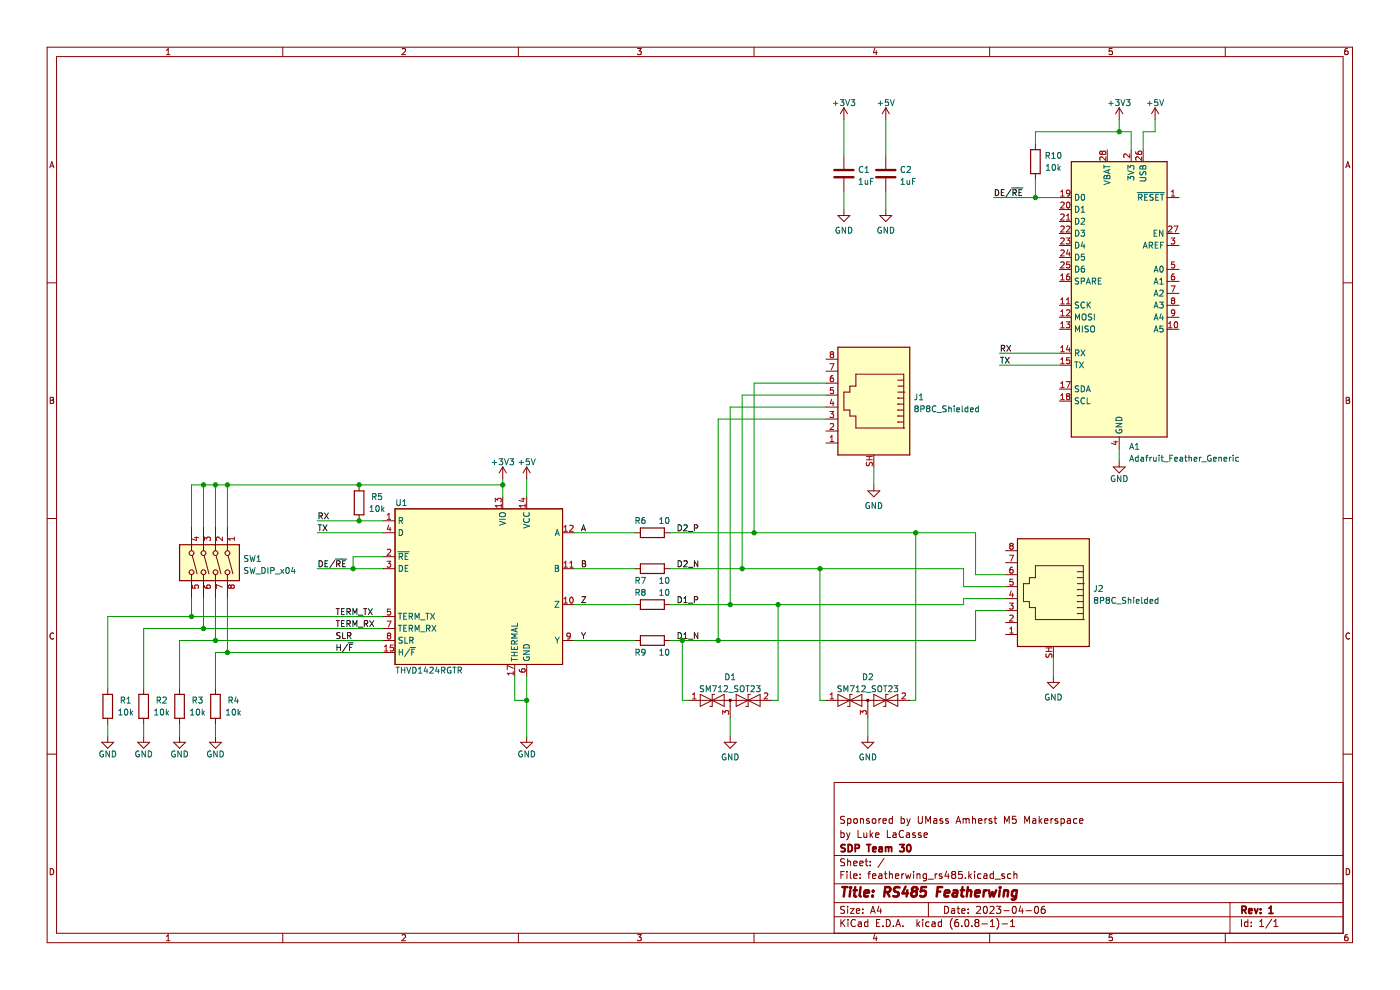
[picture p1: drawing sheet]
<svg xmlns="http://www.w3.org/2000/svg" width="297mm" height="210mm" viewBox="0 0 297 210" stroke-linecap="round" stroke-linejoin="round" font-family="sans-serif">
<path d="M0 0h296.9v210h-296.9z" fill-rule="evenodd" fill="#fff" stroke="#fff" stroke-width=".21"/>
<g fill="none" stroke="#840000" stroke-width=".21">
<path d="M10 10h276.9v190h-276.9zM12 12h272.9v186h-272.9zM35.3 11.6h.8M35.3 10.7l.4-.4v1.3M60 10v2M85.3 10.4l.5-.1 .2 .4-.8 .9h.8M110 10v2M135.2 10.3h.8l-.4 .5 .4 .1v.6l-.2 .1-.6-.1M160 10v2M185.6 10.2l-.3 1h.8M185.9 10.7v.9M209.9 10v2"/>
<path d="M235.9 10.3h-.6v.6h.6v.6l-.1 .1-.5-.1M259.9 10v2M285.9 10.3l-.4 .1-.2 .2v.7l.2 .3 .4-.1v-.6l-.4-.1-.2 .2M10.6 35.6l.4-1.3 .4 1.3M10.7 35.2h.6M179 22.9v2.5M179 33v2.8M179 37.8v2.8M179 22.9l-.7 1.2M179 22.9l.8 1.2M187.9 22.9v2.5M187.9 33v2.8"/>
<path d="M187.9 37.8v2.8M187.9 22.9l-.7 1.2M187.9 22.9l.8 1.2M219.7 30.5v1.3M219.7 36.8v1.3M234.9 31.8v2.5M237.4 22.9l-.7 1.2M237.4 22.9v2.5M237.4 22.9l.8 1.2M240 31.8v2.5M242.5 31.8v2.5M245 22.9l-.7 1.2"/>
<path d="M245 22.9v2.5M245 22.9l.8 1.2M285.5 35.6l.4-1.3 .5 1.3M285.6 35.2h.6M10 60h2M177.8 45.7h2.5l-1.3 1.3zM179 44.5v1.2M186.6 45.7h2.6l-1.3 1.3zM187.9 44.5v1.2M224.7 41.9h2.6M224.7 59.7h2.6M224.7 44.5h2.6"/>
<path d="M224.7 47h2.6M224.7 49.5h2.6M224.7 52.1h2.6M224.7 54.6h2.6M224.7 57.1h2.6M247.6 41.9h2.5M247.6 59.7h2.5M247.6 49.5h2.5M247.6 52.1h2.5M247.6 57.1h2.5M284.9 60h2M175.2 78.7h2.6"/>
<path d="M175.2 76.2h2.6M181.6 79.4h10.1v11.4h-10.1v-2.5h-1.3v-1.3h-1.3v-3.8h1.3v-1.3h1.3zM224.7 69.8h2.6M224.7 64.8h2.6M224.7 67.3h2.6M224.7 74.9h2.6M224.7 77.5h2.6M247.6 69.8h2.5M247.6 64.8h2.5M247.6 67.3h2.5M247.6 62.2h2.5M10.7 84.3h.4l.2 .2-.2 .4 .2 .1 .1 .3-.2 .3h-.5z"/>
<path d="M10.7 84.9h.4M106.7 99v2.6M106.7 99l-.8 1.3M106.7 99l.7 1.3M111.7 99v2.6M111.7 99l-.7 1.3M111.7 99l.8 1.3M175.2 94h2.6M175.2 91.4h2.6M175.2 88.9h2.6M175.2 86.3h2.6M175.2 83.8h2.6"/>
<path d="M175.2 81.3h2.6M185.4 96.5v2.5M190.5 89.5h.1M190.5 88.3h.1M190.5 87h.1M190.5 85.7h.1M190.5 84.4h.1M190.5 81.9h1.2M190.5 80.6h1.2M190.5 89.5h1.2M190.5 88.3h1.2M190.5 87h1.2"/>
<path d="M190.5 85.7h1.2M190.5 84.4h1.2M190.5 83.2h1.2M191.7 83.2h.1M191.7 90.8h.1M224.7 82.5h2.6M224.7 85.1h2.6M236.2 99h2.5l-1.3 1.3zM237.4 92.7v2.5M237.4 97.8v1.2M285.6 84.3h.4l.3 .2-.3 .4 .3 .1v.3l-.2 .3h-.5zM285.6 84.9h.4"/>
<path d="M10 110h2M40.6 111.7v5.1M40.8 117.8l1 3.9M43.2 111.7v5.1M43.3 117.8l1 3.9M45.7 111.7v5.1M45.8 117.8l1.1 3.9M48.2 111.7v5.1M48.4 117.8l1 3.9M76.2 102.9v1.2M76.2 109.2v1.3M81.3 110.5h2.5"/>
<path d="M81.3 113h2.5M81.3 118.1h2.5M83.8 107.9h35.6v33h-35.6zM106.7 105.4v2.5M111.7 105.4v2.5M119.4 113h2.5M134.6 113h1.3M140.9 113h1.3M184.1 104.1h2.5l-1.2 1.3zM185.4 102.9v1.2M213.3 119.4h2.5M213.3 116.8h2.5"/>
<path d="M219.7 120h10.1v11.4h-10.1v-2.5h-1.3v-1.3h-1.3v-3.8h1.3v-1.3h1.3zM284.9 110h2M11.4 134.4a.58 .58 0 0 0-.8 .5 .58 .58 0 0 0 .8 .5M40.6 121.9v5.1M43.2 121.9v5.1M45.7 121.9v5.1M48.2 121.9v5.1M81.3 135.9h2.5M81.3 120.6h2.5M81.3 138.4h2.5M81.3 130.8h2.5M81.3 133.3h2.5"/>
<path d="M119.4 135.9h2.5M119.4 128.2h2.5M119.4 120.6h2.5M134.6 135.9h1.3M134.6 128.2h1.3M134.6 120.6h1.3M140.9 135.9h1.3M140.9 128.2h1.3M140.9 120.6h1.3M213.3 134.6h2.5M213.3 132.1h2.5M213.3 129.5h2.5"/>
<path d="M213.3 127h2.5M213.3 124.4h2.5M213.3 121.9h2.5M223.5 137.1v2.6M228.5 130.2h.1M228.5 128.9h.1M228.5 127.6h.1M228.5 126.3h.1M228.5 125.1h.1M228.5 122.5h1.3M228.5 121.3h1.3M228.5 130.2h1.3"/>
<path d="M228.5 128.9h1.3M228.5 127.6h1.3M228.5 126.3h1.3M228.5 125.1h1.3M228.5 123.8h1.3M229.8 123.8h.1M229.8 131.4h.1M286.3 134.4a.58 .58 0 0 0-.8 .5 .58 .58 0 0 0 .8 .5M10 160h2M21.6 157.5h2.5l-1.2 1.2zM22.9 146v1.3M22.9 152.4v1.2"/>
<path d="M22.9 156.2v1.3M29.2 157.5h2.5l-1.2 1.2zM30.5 146v1.3M30.5 152.4v1.2M30.5 156.2v1.3M36.8 157.5h2.6l-1.3 1.2zM38.1 146v1.3M38.1 152.4v1.2M38.1 156.2v1.3M44.4 157.5h2.6l-1.3 1.2zM45.7 146v1.3M45.7 152.4v1.2"/>
<path d="M45.7 156.2v1.3M109.2 140.9v2.6M110.5 157.5h2.5l-1.3 1.2zM111.7 140.9v2.6M111.7 156.2v1.3M146 148.6h17.8M148.6 147.3l5 2.5v-2.5l-5 2.5zM151.6 147.3h-.5v2.5h-.5M153.6 157.5h2.6l-1.3 1.2zM154.9 148.6v3.8M154.9 156.2v1.3M156.2 147.3v2.5l5.1-2.5v2.5z"/>
<path d="M159.2 147.3h-.5v2.5h-.5M175.2 148.6h17.8M177.8 147.3l5 2.5v-2.5l-5 2.5zM180.8 147.3h-.5v2.5h-.5M182.8 157.5h2.6l-1.3 1.2zM184.1 148.6v3.8M184.1 156.2v1.3M185.4 147.3v2.5l5.1-2.5v2.5zM188.4 147.3h-.5v2.5h-.5M222.2 144.8h2.5l-1.2 1.2zM223.5 143.5v1.3M284.9 160h2"/>
<path d="M178.4 176.7h.4l.3 .2-.1 .7h-.6M178.4 176.2v1.5M179.2 173.2h-.6l-.2 .1v.4l.6 .3 .2 .4-.3 .3-.6-.1M179.6 176.7l.4 1M179.8 173.7h.4l.3 .2-.1 .7h-.6M179.8 173.7v1.5M180 177.7l-.4 .5M180.3 176.7l-.3 1M181.2 173.8l.2-.1 .4 .1 .1 .6-.2 .2-.3 .1-.2-.2zM182 176.2v1.5h.7M182.5 173.8l.2-.1h.4l.1 1M182.5 173.7v1"/>
<path d="M183.2 176.7l.1 .9 .4 .1 .2-.2M183.9 176.7v1M184.4 173.7h-.4l-.2 .2 .1 .2 .5 .1v.4h-.6M184.6 176.2v1.5M184.7 177.1l.5 .6M185.1 173.8l.2-.1 .4 .1 .1 .6-.1 .2-.4 .1-.2-.2zM185.2 176.7l-.6 .5M185.7 177.2l.8-.2-.1-.3h-.4l-.3 .2 .1 .7h.6M186.5 173.7v1M186.9 173.7l-.4 .2M187.3 174.2l.7-.2v-.3h-.5l-.2 .2 .1 .7h.6M188.2 176.2v1.5h.8"/>
<path d="M189.3 173.2v1.5M189.3 173.7h-.4l-.3 .2 .1 .7h.6M189.5 176.7h.5l.1 1M190.1 177l-.5 .1-.2 .2 .2 .4 .5-.1M191.2 173.7h.4l.3 .2-.2 .7h-.5M191.2 173.2v1.5M191.7 176.3a.71 .71 0 0 0-1 .5 .71 .71 0 0 0 .7 .9l.3-.2M192.3 176.7h.6l.1 1M192.4 173.7l.3 1M192.7 174.7l-.3 .5M193 177l-.5 .1-.3 .2 .3 .4 .5-.1M193.1 173.7l-.4 1"/>
<path d="M194.2 176.7h-.4l-.2 .2 .1 .2 .5 .1v.4h-.6M194.8 173.2v1.2l.3 .3 .4-.1 .2-.2v-1.2M195.4 176.7h-.4l-.2 .2 .1 .2 .5 .1v.4h-.6M196 177.2l.7-.2v-.3h-.5l-.2 .2 .1 .7h.6M196.4 174.7v-1.5l.5 1 .5-1v1.5M198.1 173.7h.6v1M198.7 174l-.5 .1-.2 .2 .2 .4 .5-.1M200 173.7h-.4l-.2 .2 .1 .2 .5 .1v.4h-.6M201.2 173.7h-.4l-.2 .2 .1 .2 .5 .1v.4h-.6M202.8 174.7l.5-1.5 .5 1.5M203 174.2h.7M204.3 173.8l.4-.1 .3 .2"/>
<path d="M204.3 173.7v1M205 173.9l.2-.2h.3l.1 1M205 173.9v.8M206.3 173.8l.2-.1h.4l.1 1M206.3 173.2v1.5M207.6 174.2l.7-.2-.1-.3h-.4l-.2 .2 .1 .7h.5M209 173.7v1M209.4 173.7l-.4 .2M210.4 173.7h-.4l-.2 .2 .1 .2 .5 .1v.4h-.6M210.9 173.7h.6M211.1 173.2v1.2l.4 .3M213.1 174.7v-1.5l.5 1 .5-1v1.5"/>
<path d="M215.5 173.2h-.7l-.1 .7 .3-.2 .5 .1 .1 .2-.1 .5-.2 .2-.6-.2M217.4 174.7v-1.5l.5 1 .5-1v1.5M219.1 173.7h.6v1M219.7 174l-.5 .1-.2 .2 .2 .4 .5-.1M220.5 173.2v1.5M220.6 174.1l.4 .6M221 173.7l-.5 .5M221.6 174.2l.7-.2-.1-.3h-.4l-.2 .2 .1 .7h.5M223 173.7v1M223.4 173.7l-.4 .2M224.4 173.7h-.4l-.2 .2 .1 .2 .5 .1v.4h-.6M225.1 173.7h.4l.3 .2-.1 .7h-.6"/>
<path d="M225.1 173.7v1.5M226.5 173.7h.5l.1 1M227.1 174l-.5 .1-.2 .2 .2 .4 .5-.1M228.5 173.7h-.5l-.3 .2 .2 .7h.6M229 174.2l.7-.2v-.3h-.5l-.2 .2 .1 .7h.6M284.9 166h-107.9v32M10.7 184.3a.66 .66 0 0 1 .7 .6 .66 .66 0 0 1-.7 .7zM35.3 198.6l.4-.3v1.3M35.3 199.6h.8M60 198v2M85.3 198.4l.5-.1 .2 .3-.8 1h.8M110 198v2"/>
<path d="M135.2 198.3h.8l-.4 .5 .4 .1v.5l-.2 .2-.6-.2M160 198v2M177 194.5h107.9M177 191.5h107.9M177 187.5h107.9M177 181.5h107.9M178.4 185.6h.5M178.4 195v1.5M178.6 195.7l.6 .8M179.1 184.9h-.7v1.4M179.2 192.3l-.6-.1-.2 .2v.4l.6 .3 .2 .4-.3 .2h-.6M179.2 182.2h-.6l-.2 .1v.4l.6 .3 .2 .4-.3 .3-.6-.1"/>
<path d="M179.2 195l-.8 .9M179.7 184.9v.1M179.7 185.4v.9M179.8 182.2v1.5M179.8 192.2v.2M179.8 192.7v1M179.8 182.8l.2-.1h.4l.1 1M179.9 195v.2M179.9 195.5v1M180.4 192.7h.8l-.8 1h.8M180.4 184.9v1.2l.2 .2M181.1 183.2l.7-.2-.1-.3h-.4l-.2 .2 .1 .7h.5"/>
<path d="M181.1 185.8l.7-.1-.1-.3h-.4l-.2 .2 .1 .7h.5M181.5 195.2a.71 .71 0 0 0-1 .5 .71 .71 0 0 0 .7 .8l.3-.1M181.7 193.2l.7-.1-.1-.3-.4-.1-.2 .3v.7h.6M182.1 195.6h.6v.9M182.4 183.2l.7-.2-.1-.3h-.4l-.2 .2 .1 .7h.5M182.5 186.2v.1M182.5 185.4v.2M182.7 195.9l-.5 .1-.2 .2 .2 .3h.5M183 193.6v.1M183 192.8v.2M183.5 182.7h.6M183.7 182.2v1.2l.4 .3"/>
<path d="M184.1 195.6l-.4-.1-.3 .3 .1 .7h.6M184.1 195v1.5M184.1 185.4h.6M184.6 183.5v.2M184.6 182.7v.2M184.7 193.7l.5-1.5 .5 1.5M184.7 184.9l-.4 .2v1.2M184.8 193.3h.7M185.1 185.8l.7-.1-.1-.3h-.4l-.2 .2 .1 .7h.5M185.6 198.2l-.3 .9h.8M185.9 198.7v.9M186 195.8h.5"/>
<path d="M186.5 192.2l-.4 1h.9M186.5 185.4h.5l.1 .9M186.7 195h-.7v1.5h.7M186.8 192.7v1M187.1 185.7l-.5 .1-.2 .2 .2 .3h.5M187.3 196.4v.1M187.5 182.1l-1.3 1.9M187.6 185.4h.6M187.8 184.9v1.2l.4 .2M188 195a.76 .76 0 0 1 .9 .8 .76 .76 0 0 1-.9 .7zM188.7 185.5l.2-.1h.3l.1 .9M188.7 184.9v1.4"/>
<path d="M189.5 196.4v.1M190 185.8l.7-.1-.1-.3h-.4l-.2 .2v.7h.6M190 196.5l.5-1.5 .5 1.5M190.2 196.1h.7M191.3 185.4v.9M191.5 196.4v.1M191.7 185.4l-.4 .2M192.1 185.4l.3 .9 .3-.7 .3 .7 .2-.9M193.8 184.9v.1M193.8 185.4v.9M194.5 185.4v.9M194.5 195v1.5"/>
<path d="M194.5 185.5l.2-.1h.4l.1 .9M194.7 196l.4 .5M195.1 195.5l-.6 .6M195.7 195v.2M195.7 195.5v1M196.5 185.4h-.4l-.3 .2 .2 .7h.5M196.5 185.4v1.2l-.3 .2h-.3M196.9 186.5h1.1M197 191.5v3M197.1 195.6l-.4-.1-.3 .3 .1 .7h.6M197.7 195.6h.6l.1 .9M198.4 195.9l-.5 .1-.2 .2 .2 .3h.5"/>
<path d="M198.4 185.4v.9M198.8 185.4l-.4 .2M199.7 195.6l-.4-.1-.3 .3 .2 .7h.5M199.7 195v1.5M199.8 185.4h-.3l-.3 .2 .1 .2 .5 .1v.4h-.6M200.4 192.2a.76 .76 0 0 1 .9 .8 .76 .76 0 0 1-.9 .7zM200.8 184.8l-.3 1h.9M201.2 185.4v.9M201.9 192.8h.6v.9M202 194.8a1.72 1.72 0 0 0 0 2.3M202.2 185.5l-.3 .3 .1 .4 .2 .1h.4l.1-.2v-.5l-.2-.1M202.2 185.5l-.3-.3 .3-.3h.3l.2 .2-.2 .4"/>
<path d="M202.2 185.5h.3M202.5 193.1l-.5 .1-.2 .2 .2 .3h.5M203 192.7h.6M203.2 192.2v1.3l.4 .2M203.2 195l-.4 .1a1.01 1.01 0 0 0 0 1.4l.5-.1 .1-.5-.3-.3-.4 .1-.2 .2M204 193.2l.7-.1v-.3l-.5-.1-.2 .3 .1 .7h.6M204 196.4v.1M204.1 184.9h-.7l-.1 .7 .2-.2 .5 .1 .2 .2-.1 .5-.2 .1-.6-.1M204.8 195.2l.2-.2a.8 .8 0 0 1 .5 .8 .8 .8 0 0 1-.5 .7l-.3-.5zM204.8 186.2v.1M205.4 193.6v.1M205.4 192.8v.2"/>
<path d="M205.5 184.9v1.4M205.7 185.8l.4 .5M206.1 185.4l-.6 .5M206.2 196.4v.1M206.7 184.9v.1M206.7 185.4v.9M207.1 195.7l-.3 .3 .1 .4 .2 .1h.4l.2-.2-.1-.5-.2-.1M207.1 195.7l-.3-.3 .3-.4h.3l.3 .3-.3 .4M207.1 195.7h.3M207.2 192.4l.5-.2 .3 .5-.9 1h.9M208.1 185.4h-.4l-.3 .2 .1 .7h.6M208.3 196h1.2"/>
<path d="M208.7 192.4l.3-.2a.8 .8 0 0 1 .5 .8 .8 .8 0 0 1-.5 .7l-.4-.5zM208.7 185.4h.6l.1 .9M209.4 185.7l-.5 .1-.2 .2 .2 .3h.5M209.9 198v2M210 192.4l.6-.2 .3 .5-.9 1h.9M210.1 196.5h.9M210.1 195.5l.4-.5v1.5M210.7 185.4h-.4l-.3 .2 .2 .7h.5M210.7 184.9v1.4M211.1 186.5h1.1M211.4 192.2h.9l-.5 .6 .4 .2v.6l-.2 .1-.6-.1M211.5 194.8a1.72 1.72 0 0 1 0 2.3"/>
<path d="M212.6 196h1.1M213 193.2h1.1M213.1 185.4h-.4l-.2 .2 .1 .2 .5 .1v.4h-.6M214.4 196.5h.8M214.4 195.5l.4-.5v1.5M214.5 185.4h-.5l-.3 .2 .2 .7h.6M214.9 192.4l.2-.2a.8 .8 0 0 1 .5 .8 .8 .8 0 0 1-.5 .7l-.4-.5zM215.1 185.5l.2-.1h.4v.9M215.1 184.9v1.4M216.5 192.2l-.3 1h.9M216.9 192.7v1M217.7 193.2h1.1"/>
<path d="M219.6 192.4l.2-.2a.8 .8 0 0 1 .5 .8 .8 .8 0 0 1-.5 .7l-.3-.5zM221.6 192.2l-.4 .1a1.01 1.01 0 0 0 0 1.4l.5-.1v-.5l-.2-.3-.5 .1-.1 .2M235.9 198.3h-.6v.6l.6-.1v.6l-.1 .2-.5-.2M259.9 198v2M260.9 191.5v6.5M263.4 195v1.5M264.7 195.6l-.4-.1-.3 .3 .2 .7h.5M264.7 195v1.5M265.4 196.4v.1M265.4 195.6v.2M267.2 196.5h.9M267.2 195.5l.5-.5v1.5"/>
<path d="M269.8 195l-1.3 1.9M270.2 196.5h.9M270.2 195.5l.5-.5v1.5M285.6 184.3a.66 .66 0 0 1 .7 .6 .66 .66 0 0 1-.7 .7zM285.9 198.3h-.4l-.2 .3v.7l.2 .3 .4-.2v-.6h-.4l-.2 .2"/>
<circle cx="40.6" cy="117.3" r=".51"/>
<circle cx="43.2" cy="117.3" r=".51"/>
<circle cx="45.7" cy="117.3" r=".51"/>
<circle cx="48.2" cy="117.3" r=".51"/>
<circle cx="40.6" cy="121.4" r=".51"/>
<circle cx="43.2" cy="121.4" r=".51"/>
<circle cx="45.7" cy="121.4" r=".51"/>
<circle cx="48.2" cy="121.4" r=".51"/>
</g>
<g fill="none" stroke="#840000" stroke-width=".39">
<path d="M179.3 179.2h-.6l-.2 .1v.4l.7 .3 .1 .4-.3 .3-.6-.1M179.9 179.2a.76 .76 0 0 1 .9 .7 .76 .76 0 0 1-.9 .8zM181.4 179.9h.8l.1-.2-.1-.4-.8-.1v1.5M183.9 179.2h.8M184.3 179.2v1.5M186.5 179.7h.6l.1 1M187.9 179.8l.4-.1 .2 .2M187.9 179.7v1M188.5 179.9l.2-.2h.4l.1 1M188.5 179.9v.8M190.9 179.2h.9l-.5 .5 .4 .2v.6l-.2 .2-.6-.2M192.5 179.3l.2-.1a.8 .8 0 0 1 .5 .7 .8 .8 0 0 1-.5 .8l-.3-.6z"/>
<path d="M185.2 180.2l.7-.2-.1-.3h-.4l-.2 .2v.7h.6M187.2 180l-.5 .1-.3 .2 .3 .4 .5-.1M263.5 193h.7l.1-.3v-.3l-.8-.2v1.5M263.8 193l.5 .7M264.9 193.2l.7-.1v-.3l-.5-.1-.2 .3 .1 .7h.6M266.1 192.7l.4 1 .3-1M267.4 193.6v.1M267.4 192.8v.2M269.2 193.7h.9M269.2 192.7l.4-.5v1.5"/>
</g>
<g fill="none" stroke="#840000" stroke-width=".52">
<path d="M178.7 188.2h1.1M179.2 188.2l-.2 2M180.4 188.8l-.2 1.4M180.5 188.2v.2M181.1 188.8h.7M181.4 188.2l-.2 1.7 .1 .2 .4 .1M182.6 188.2l-.2 1.7 .2 .3M183.4 189.5l.9-.2v-.4l-.6-.1-.3 .3v1h.7M185.1 190v.2M185.2 188.9v.2M187.7 189.2h.7l.4-.2a.51 .51 0 0 0-.2-.8h-.8l-.2 2M188.2 189.2l.5 1"/>
<path d="M190.8 188.3a.85 .85 0 0 0-1 .1l-.1 .5 .9 .5-.1 .6a.85 .85 0 0 1-1 .1M192.1 188.1l-.6 1.4h1.2M192.5 188.8l-.2 1.4M193.8 189l-.3-.2v-.2a.64 .64 0 0 1 1-.2l.1 .3-.4 .3M193.8 189a.65 .65 0 0 0-.3 1.1 .65 .65 0 0 0 .8-.1 .65 .65 0 0 0 .1-.9l-.2-.1M193.8 189h.4M196.5 188.2h-1l-.2 .9 .3-.2 .7 .1 .1 .3-.2 .7-.3 .2h-.4l-.3-.2M198.8 189.1h.7M199.9 188.2h-.9l-.3 2M200.4 189.5l1-.2-.1-.4-.5-.1-.3 .3-.1 1h.8M202.3 188.9h.7v1.3M203.1 189.3l-.7 .1a.4 .4 0 0 0-.3 .4 .4 .4 0 0 0 .2 .4l.7-.1"/>
<path d="M203.8 188.8h.8M204.2 188.2l-.2 1.7v.2l.4 .1M205.2 189l.3-.2 .5 .1-.1 1.3M205.3 188.2l-.2 2M206.9 189.5l1-.2-.1-.4-.6-.1-.3 .3v1h.8M208.8 188.8l-.2 1.4M209.3 188.8l-.4 .1-.2 .3M209.8 188.8l.2 1.4 .5-1 .3 1 .5-1.4M212.1 188.8l-.2 1.4M212.2 188.2v.2M213 189l.3-.2 .5 .1-.1 1.3M213.1 188.8l-.2 1.4"/>
<path d="M215.7 188.9a.66 .66 0 0 0-1 .3l-.1 .6 .2 .3h.8M215.7 188.8l-.2 1.7-.4 .3-.5-.1"/>
</g>
<g fill="none" stroke="#840000" stroke-width=".25">
<path d="M218.6 31.8h2.1v5h-2.1zM227.3 34.3h20.3v58.4h-20.3zM177.8 73.7h15.2v22.8h-15.2zM38.1 115.6h12.7v7.6h-12.7zM75.2 104.1h2v5.1h-2zM135.9 112h5v2h-5zM135.9 119.6h5v2h-5zM215.8 114.3h15.3v22.8h-15.3zM135.9 127.2h5v2.1h-5zM135.9 134.9h5v2h-5zM21.8 147.3h2.1v5.1h-2.1zM29.5 147.3h2v5.1h-2z"/>
<path d="M37.1 147.3h2v5.1h-2zM44.7 147.3h2v5.1h-2z"/>
</g>
<g fill="none" stroke="#006464" stroke-width=".21">
<path d="M176.8 21.9h1M177.3 21.4v1M178.2 21.1h.8l-.4 .5 .4 .1v.6l-.2 .1-.6-.1M179.4 21.1l.4 1.3 .4-1.3M180.5 21.1h.8l-.4 .5 .4 .1v.6l-.2 .1-.6-.1M182.3 39.1h.7M182.3 38.2l.3-.4v1.3M183.1 35.4a.56 .56 0 0 0-.8 .5 .56 .56 0 0 0 .8 .6M183.5 35.7l.4-.4v1.3M183.5 38.3l.1 .7h.5M183.5 36.6h.8M184.1 38.3v.8"/>
<path d="M184.7 38.4h.4M185.3 37.8h-.6v1.3M186.3 21.9h.9M186.8 21.4v1M188.5 21.1h-.6l-.1 .6h.6l.1 .6-.2 .1-.5-.1M188.9 21.1l.4 1.3 .4-1.3M191.2 39.1h.7M191.2 38.2l.3-.4v1.3M191.9 35.4a.56 .56 0 0 0-.8 .5 .56 .56 0 0 0 .8 .6M192.4 35.4l.5-.1 .3 .4-.8 .9h.8M192.4 38.3l.1 .7h.5M193 38.3v.8"/>
<path d="M193.6 38.4h.4M194.2 37.8h-.6v1.3M221.9 33l.6-.1 .1-.5-.7-.1v1.3M222 36.1h.7M222 35.2l.3-.3v1.2M222.2 33l.4 .6M223.1 33.6h.8M223.1 32.7l.4-.4v1.3M223.3 35l.2-.1a.68 .68 0 0 1 .4 .6 .68 .68 0 0 1-.4 .6l-.3-.4zM224.5 34.9v1.2M224.5 32.4l.1-.1a.68 .68 0 0 1 .5 .7 .68 .68 0 0 1-.5 .6l-.3-.5zM224.6 35.7l.3 .4"/>
<path d="M224.9 35.3l-.4 .5M234.2 38.3l1.3 .4-1.3 .5M234.2 35v.7M234.2 35.4h1.3M234.3 37.3l.3-.1 .2 .3 .2-.3h.3l.2 .7h-1.3zM234.8 37.5v.4M235.1 36.1v.6M235.2 21.9h1M235.5 36l-1.3 .4 1.3 .4M235.7 21.4v1M236.6 21.1h.8l-.4 .5 .4 .1v.6l-.2 .1-.6-.1M237.8 21.1l.4 1.3 .4-1.3"/>
<path d="M238.9 21.1h.8l-.4 .5 .4 .1v.6l-.2 .1-.6-.1M239.3 35.9v-.8l.5 .4 .1-.3h.5l.1 .2-.1 .5M239.3 38.2v-.8l.5 .4 .1-.3h.5l.1 .2-.1 .5M239.3 36.2l1.2 .4-1.2 .5M241.8 37.7h1l.3 .2v.2l-.3 .3h-1M241.9 36.4l-.1 .5 .3 .2 .3-.1 .2-.6h.4v.7M241.9 35.2h.3l.2 .2 .3-.3 .3 .1 .1 .6h-1.3zM242.4 35.4v.4M243.4 21.9h1M243.9 21.4v1M245.6 21.1h-.6l-.1 .6h.6l.1 .6-.2 .1-.5-.1M246 21.1l.4 1.3 .5-1.3"/>
<path d="M178.1 48.3a.58 .58 0 0 0-.8 .5 .58 .58 0 0 0 .8 .5v-.4h-.2M179.4 48.2v1.3l-.7-1.3v1.3M180 48.2a.64 .64 0 0 1 .7 .6 .64 .64 0 0 1-.7 .7zM186.9 48.3a.58 .58 0 0 0-.7 .5 .58 .58 0 0 0 .8 .5v-.4h-.2M188.3 48.2v1.3l-.7-1.3v1.3M188.9 48.2a.64 .64 0 0 1 .7 .6 .64 .64 0 0 1-.7 .7zM228.2 51.4a.64 .64 0 0 1 .7 .6 .64 .64 0 0 1-.7 .6zM228.2 41.2a.64 .64 0 0 1 .7 .7 .64 .64 0 0 1-.7 .6zM228.2 43.8a.64 .64 0 0 1 .7 .6 .64 .64 0 0 1-.7 .6zM228.2 46.3a.64 .64 0 0 1 .7 .6 .64 .64 0 0 1-.7 .7zM228.2 48.8a.64 .64 0 0 1 .7 .7 .64 .64 0 0 1-.7 .6zM228.2 53.9a.64 .64 0 0 1 .7 .6 .64 .64 0 0 1-.7 .7z"/>
<path d="M228.2 56.5a.64 .64 0 0 1 .7 .6 .64 .64 0 0 1-.7 .6zM228.8 59.1h-.6v.4l.5 .2 .1 .3-.2 .3-.5-.1M229.3 48.8h.8l-.4 .5 .3 .1v.6l-.1 .1-.6-.1M229.4 59.7l.6-.1v-.5l-.6-.1v1.3M229.4 46.4l.5-.1 .2 .4-.8 .9h.8M229.4 44.1l.3-.3v1.2M229.4 45h.7M229.5 41.3l.2-.1a.68 .68 0 0 1 .4 .7 .68 .68 0 0 1-.4 .6l-.3-.5zM229.7 51.3l-.3 .9h.8M230 56.5h-.4l-.2 .3v.7l.2 .2 .4-.1v-.6l-.4-.1-.2 .3M230 51.8v.8M230 53.9h-.6v.6h.6v.6l-.1 .1-.5-.1"/>
<path d="M230.6 59.9h.6M231.7 59.7l.6-.1 .1-.5-.7-.1v1.3M232 59.7l.5 .6M233 59.6h.4M233.6 59h-.6v1.3h.6M241.3 40.9h5.7M241.6 41.9l.6-.1v-.5l-.6-.1v1.3M241.9 41.9l.4 .6M242.5 52.6l.5-1.2 .4 1.2M242.7 52.3h.6M242.8 41.8h.5M243.4 41.2h-.6v1.3h.6"/>
<path d="M243.8 52h.6l.1-.5-.7-.1v1.2M244.1 52l.4 .6M244.6 41.3h-.6v.4l.5 .2 .1 .3-.2 .3-.5-.1M244.8 49.4h.5M244.8 57.7l.5-1.2 .4 1.2M244.9 59.9h.7M244.9 57.4h.7M245.1 52h.4M245.2 41.8h.4M245.4 48.8h-.6v1.3h.6M245.7 51.4h-.6v1.2h.6M245.8 41.2h-.6v1.3h.6"/>
<path d="M246 59.4l.4-.4v1.3M246.2 56.6l.1-.1a.68 .68 0 0 1 .5 .6 .68 .68 0 0 1-.5 .6l-.3-.5zM246.2 41.2h.7M246.2 52h.4M246.5 41.2v1.3M246.7 48.8v1.3l-.7-1.3v1.3M246.8 51.4h-.6v1.2M228 76.8h.7M228.2 67.9v-1.3l.4 .9 .4-.9v1.3M228.2 70.4v-1.3l.4 1 .4-1v1.3M228.2 74.9l.6-.1v-.5l-.6-.1v1.3M228.3 76.8v1.2"/>
<path d="M228.5 74.9l.4 .6M228.8 64.1l-.6 .1v.4l.5 .2 .1 .3-.2 .2h-.5M229 76.8l.9 1.2M229.3 74.2l.9 1.3M229.6 66.8l.3-.2a.43 .43 0 0 1 .5 .4v.5a.42 .42 0 0 1-.4 .4 .42 .42 0 0 1-.4-.4zM229.6 69.1v1.3M229.9 76.8l-.9 1.2M230.1 64.2a.56 .56 0 0 0-.8 .5 .56 .56 0 0 0 .8 .5M230.2 74.2l-.9 1.3M230.5 60.3l.4-1.3 .4 1.3M230.6 64.1v1.2M230.8 64.6l.6 .7"/>
<path d="M230.9 69.2l-.7 .1v.3l.6 .3 .1 .3-.3 .2h-.4M231.4 64.1l-.8 .7M231.4 69.3l.3-.2a.43 .43 0 0 1 .5 .5v.4a.42 .42 0 0 1-.4 .4 .42 .42 0 0 1-.4-.4zM231.6 66.7h-.7v.4l.6 .2 .1 .3-.2 .3-.5-.1M232.2 66.6v1.3M244.8 70.4l.5-1.3 .4 1.3M244.8 60.3l.5-1.3 .4 1.3M244.8 62.8l.5-1.3 .4 1.3M244.8 65.3l.5-1.2 .4 1.2M244.8 67.9l.5-1.3 .4 1.3M244.9 70.1h.7M244.9 62.4h.7"/>
<path d="M244.9 65h.7M244.9 67.5h.7M246 64.1h.8l-.5 .5 .4 .1v.5l-.2 .1-.5-.1M246 61.7l.5-.2 .3 .4-.8 .9h.8M246 60.3h.8M246.3 66.5l-.3 1h.8M246.6 67v.9M246.7 69.1h-.6l-.1 .7 .6-.1 .1 .6-.2 .1-.5-.1M104.4 98.1h1M104.9 97.6v1M105.9 97.3h.8l-.5 .5 .4 .1v.6l-.2 .1-.5-.1M107 97.3l.4 1.3 .5-1.3"/>
<path d="M108.2 97.3h.8l-.5 .5 .4 .1v.6l-.2 .1-.5-.1M110.1 98.1h1M110.6 97.6v1M112.3 97.3h-.6l-.1 .6h.6l.1 .6-.2 .1-.5-.1M112.7 97.3l.4 1.3 .4-1.3M194.3 86.6l-.2-.2 .2-.3h.4l.1 .2-.2 .3M194.3 86.6l-.2 .3v.2l.2 .3 .4-.1 .1-.2-.1-.3-.1-.2M194.3 86.6h.3M194.5 83.6l-.1 1-.4 .2M195 84.8h.8M195 83.9l.4-.3v1.2M195.3 86.8l.6-.1 .1-.5-.7-.1v1.3"/>
<path d="M196.8 86.6l-.2 .3v.2l.2 .3h.2l.3-.3-.1-.3-.2-.2M196.8 86.6l-.2-.2 .2-.3h.2l.3 .2-.3 .3M196.8 86.6h.2M198.5 86.2a.56 .56 0 0 0-.7 .5 .56 .56 0 0 0 .7 .5M198.8 87.5h1M200.7 86.1l-.6 .1v.4l.5 .2 .1 .3-.2 .3-.5-.1M201.3 86.6h.5v.8M201.3 86.1v1.3M202.4 86.1v.1M202.4 86.5v.9M203 86.9l.6-.1-.1-.2-.4-.1-.1 .2v.6h.5M204.1 86.1v1.1l.2 .2"/>
<path d="M205.3 86.6l-.3-.1-.3 .3 .1 .5h.5M205.3 86.1v1.3M205.9 86.9l.6-.1-.1-.2-.4-.1-.1 .2v.6h.5M207.6 86.6l-.4-.1-.2 .3 .1 .5h.5M207.6 86.1v1.3M228.8 81.9l-.6 .1v.3l.5 .3 .1 .3-.2 .2h-.5M228.8 84.4l-.6 .1v.4l.5 .2 .1 .3-.2 .3-.5-.1M229.4 81.8a.64 .64 0 0 1 .7 .7 .64 .64 0 0 1-.7 .6zM230.1 84.5a.56 .56 0 0 0-.8 .5 .56 .56 0 0 0 .8 .5M230.5 83.1l.4-1.3 .4 1.3M230.6 82.8h.6M230.6 84.4v1.3h.6"/>
<path d="M236.7 89.8h1.3l-1.3 .7h1.3M236.8 91.1a.58 .58 0 0 0 .6 .8 .58 .58 0 0 0 .5-.8h-.4v.2M236.9 88.6a.66 .66 0 0 1 .8-.1 .66 .66 0 0 1 .3 .7h-1.3zM239.7 95.3l.4-1.3 .4 1.3M239.7 97.8l.4-1.2 .4 1.2M239.8 94.9h.6M239.8 97.5h.6M240.9 95.3h.7M240.9 94.4l.3-.4v1.3M241.5 96.6v1.2M241.5 97.1l-.4-.1-.2 .2 .1 .6h.5M242.1 97.1h.5v.7"/>
<path d="M242.6 97.3l-.6 .2 .2 .3h.4M243 97h.5M243.5 96.6l-.3 .2v1M243.9 97v.8M244.3 97l-.4 .2M244.7 97l.1 .8 .5-.1M245.3 97v.8M245.9 96.6v.1M245.9 97v.8M246.3 97h.5M246.5 96.6v1.1l.3 .1M246.9 98h1"/>
<path d="M248.2 97.2h.4M248.8 96.6h-.6v1.2M249.2 97.4l.6-.1-.1-.2-.3-.1-.2 .2 .1 .6h.4M250.4 97.1h.4l.1 .7M250.9 97.3l-.6 .2 .2 .3h.4M251.3 97h.5M251.5 96.6v1.1l.3 .1M252.2 97.1h.5l.1 .7M252.2 96.6v1.2M253.3 97.4l.6-.1v-.2l-.4-.1-.2 .2 .1 .6h.5M254.5 97v.8M254.8 97l-.3 .2"/>
<path d="M254.9 98h1M256.9 96.6a.58 .58 0 0 0-.8 .6 .58 .58 0 0 0 .8 .5v-.4h-.2M257.4 97.4l.6-.1v-.2l-.4-.1-.2 .2 .1 .6h.5M258.6 97.1h.5v.7M258.6 97v.8M259.7 97.4l.6-.1-.1-.2-.4-.1-.1 .2v.6h.5M260.8 97v.8M261.2 97l-.4 .2M261.6 96.6v.1M261.6 97v.8M262.7 97.1l-.3-.1-.3 .2 .2 .6h.4M52.6 117.9l-.5-.1-.2 .3 .1 .3 .5 .2v.4h-.6"/>
<path d="M53 117.8l.3 1.3 .3-.9 .2 .9 .3-1.3M54.5 119.1h.8M54.5 118.2l.4-.4v1.3M78.5 107.6l.4-.4v1.3M78.5 108.5h.7M79.1 105.4l.6-.1v-.5l-.6-.1v1.3M79.4 105.4l.4 .6M79.9 107.3l.1-.1a.68 .68 0 0 1 .5 .7 .68 .68 0 0 1-.5 .6 .84 .84 0 0 1-.1-1.2zM80.9 104.7h-.6v.6l.6-.1v.6l-.2 .2-.4-.2M81 107.2v1.3M81.1 108l.4 .5M81.5 107.7l-.5 .4"/>
<path d="M84.2 106v1l.2 .2h.3l.2-.2v-1M84.4 117h2.4M84.7 119.9a.64 .64 0 0 1 .7 .7 .64 .64 0 0 1-.7 .6zM84.7 110.4h.6l.1-.5-.7-.1v1.2M84.7 118.1l.6-.1 .1-.5-.7-.1v1.3M84.7 112.3a.64 .64 0 0 1 .7 .7 .64 .64 0 0 1-.7 .6zM85 110.4l.4 .6M85 118.1l.4 .6M85.5 107.2h.7M85.5 106.3l.3-.3v1.2M86 118h.4M86.6 119.9h-.6v1.3h.6"/>
<path d="M86.6 117.4h-.6v1.3h.6M106 110.6l1.2 .4-1.2 .4M106 110.2h1.2M106.1 108.8h.7a.42 .42 0 0 1 .4 .4 .42 .42 0 0 1-.4 .4h-.4a.43 .43 0 0 1-.4-.3 .43 .43 0 0 1 .1-.5zM111 111.2l1.3 .4-1.3 .4M111.2 110a.56 .56 0 0 0 .5 .8 .56 .56 0 0 0 .5-.8M111.2 108.8a.56 .56 0 0 0 .5 .8 .56 .56 0 0 0 .5-.8M117.8 119.9h.4l.3 .3-.3 .3 .3 .2v.3l-.2 .2h-.5zM117.8 113.6l.4-1.3 .4 1.3M117.9 113.2h.6M134.9 110.4h.6l.1-.5-.7-.1v1.2M135.2 110.4l.4 .6"/>
<path d="M136.7 109.8h-.3l-.2 .3-.1 .7 .3 .2 .4-.1-.1-.6h-.3l-.3 .2M140 110.1l.3-.3v1.2M140 111h.7M141.3 109.9l.2-.1a.68 .68 0 0 1 .4 .6 .68 .68 0 0 1-.4 .6l-.3-.4zM184.4 106.7a.58 .58 0 0 0-.7 .5 .58 .58 0 0 0 .8 .6v-.5h-.3M185.7 106.6v1.3l-.7-1.3v1.3M186.3 106.6a.64 .64 0 0 1 .8 .6 .64 .64 0 0 1-.8 .7zM236.5 101a.58 .58 0 0 0-.8 .5 .58 .58 0 0 0 .8 .5v-.4h-.2M237.8 100.9v1.3l-.7-1.3v1.3M238.4 100.9a.64 .64 0 0 1 .7 .6 .64 .64 0 0 1-.7 .7zM52.6 120.4l-.7 .1v.4l.6 .2 .1 .3-.2 .2h-.5M53 120.4l.3 1.2 .3-.9 .2 .9 .3-1.2"/>
<path d="M54.3 121.8h1M55.6 120.4a.64 .64 0 0 1 .7 .6 .64 .64 0 0 1-.7 .6zM56.8 120.4v1.2M57.4 121h.6l.1-.5-.7-.1v1.2M58.4 121.8h1M59.6 120.8l.6 .8M60.2 120.8l-.6 .8M60.8 120.5l.1-.1a.68 .68 0 0 1 .5 .6 .68 .68 0 0 1-.5 .6l-.3-.4zM62.2 120.3l-.4 .9h.8M62.5 120.8v.8M84.5 130.1h.7M84.5 132.6h.7"/>
<path d="M84.7 137.7v1.3M84.7 138.3h.7M84.9 130.1v1.3M84.9 132.6v1.3M85.4 135.2l-.7 .1v.4l.5 .2 .2 .3-.3 .2h-.5M85.4 137.7v1.3M85.7 130.7h.4M85.7 133.2h.4M85.9 135.2v1.2h.6M86 120.5h.4M86.3 130.1h-.6v1.3h.6M86.3 132.6h-.6v1.3h.6"/>
<path d="M86.8 130.8l.6-.1 .1-.5-.7-.1v1.3M86.8 133.3l.6-.1 .1-.4-.7-.2v1.3M86.9 137.7l-1.1 1.6M86.9 135.8h.6l.1-.5-.7-.1v1.2M87 137.4h1.1M87.1 130.8l.4 .6M87.1 133.3l.4 .6M87.2 135.8l.4 .6M87.3 138.3h.5M88 137.7h-.7v1.3M88.1 131.4v-1.3l.4 .9 .4-.9v1.3M88.1 133.9v-1.3l.4 .9 .4-.9v1.3"/>
<path d="M89.2 131.5h1M89.2 134h1M90.3 130.1h.7M90.5 133.3l.6-.1 .1-.4-.7-.2v1.3M90.7 130.1v1.3M90.8 133.3l.4 .6M91.3 130.1l.9 1.3M91.6 132.6l.9 1.3M92.2 130.1l-.9 1.3M92.5 132.6l-.9 1.3M108.5 138.4h1.3M108.5 137.2v.6h1.3v-.6"/>
<path d="M108.5 139.5v.7M108.5 139.9h1.3M108.5 139.1h1.3M109.1 137.3v.5M109.1 138.4v.7M109.2 136.6l-.1-.6-.5-.1-.1 .7h1.3M109.4 133.3v.7M109.8 132.2v.6h-1.3M109.8 135.9l-.6 .4M109.8 134.5h-1.3l.9 .4-.9 .4h1.3M109.8 133.2l-1.3 .5 1.3 .4M111 138.1h1.3l-1.3 .7h1.3"/>
<path d="M111.1 139.4a.58 .58 0 0 0 .6 .7 .58 .58 0 0 0 .5-.8h-.4v.3M111.2 136.9a.66 .66 0 0 1 .8-.1 .66 .66 0 0 1 .3 .7h-1.3zM117.7 127.6h.9l-.9 1.2h.9M117.8 120.5h.4M117.8 135.2l.4 .6M118.2 135.8v.6M118.6 135.2l-.4 .6M134.9 123.1h.6l.1-.5-.7-.1v1.2M134.9 125.7l.6-.1 .1-.5-.7-.1v1.3M134.9 138.4l.6-.1 .1-.5-.7-.1v1.3M135.2 138.4l.4 .6M135.2 123.1l.4 .6"/>
<path d="M135.2 125.7l.4 .6M136.1 122.5h.8l-.5 1.2M136.4 125.6l-.3-.3 .3-.3h.2l.3 .3-.3 .3M136.4 125.6l-.3 .2v.2l.3 .3h.2l.3-.3v-.2l-.3-.2M136.4 125.6h.2M136.9 138.3l-.3 .2-.4-.1v-.6l.4-.1 .3 .3-.1 .7-.2 .2-.4 .1M140 139h.7M140 122.8l.3-.3v1.2M140 125.4l.3-.4v1.3M140 138.1l.3-.4v1.3M140 123.7h.7M140 126.3h.7"/>
<path d="M141.3 137.8l.2-.1a.68 .68 0 0 1 .4 .6 .68 .68 0 0 1-.4 .7l-.3-.5zM141.3 122.6l.2-.1a.68 .68 0 0 1 .4 .6 .68 .68 0 0 1-.4 .6l-.3-.4zM141.3 125.1l.2-.1a.68 .68 0 0 1 .4 .6 .68 .68 0 0 1-.4 .7l-.3-.5zM232.4 127.3l-.2-.3 .2-.3h.2l.3 .3-.3 .3M232.4 127.3l-.2 .2v.2l.2 .3h.2l.3-.3-.1-.3-.2-.1M232.4 127.3h.2M232.6 124.2l-.1 1.1-.4 .1M233.1 124.3l.5-.1 .3 .3-.8 .9h.8M233.4 127.4l.6-.1 .1-.5-.7-.1v1.3M234.9 127.3l-.3 .2v.2l.3 .3h.2l.3-.3-.1-.3-.2-.1M234.9 127.3l-.3-.3 .3-.3h.2l.3 .3-.3 .3M234.9 127.3h.2"/>
<path d="M236.6 126.8a.56 .56 0 0 0-.8 .6 .56 .56 0 0 0 .8 .5M236.9 128.1h.9M238.8 126.8h-.6v.4l.5 .2 .1 .3-.2 .3-.5-.1M239.4 127.3l.4-.1 .1 .8M239.4 126.7v1.3M240.5 126.7v.1M240.5 127.1v.9M241.1 127.6l.6-.2-.1-.2-.4-.1-.1 .2v.6h.5M242.2 126.7v1.1l.2 .2M243.4 127.2l-.4-.1-.2 .3 .1 .5h.5M243.4 126.7v1.3M244 127.6l.6-.2-.1-.2-.4-.1-.1 .2v.6h.5"/>
<path d="M245.6 127.2l-.3-.1-.3 .3 .2 .5h.4M245.6 126.7v1.3M21.9 159.4a.58 .58 0 0 0-.7 .5 .58 .58 0 0 0 .7 .5v-.4h-.2M23.2 159.3v1.3l-.7-1.3v1.3M23.8 159.3a.64 .64 0 0 1 .8 .6 .64 .64 0 0 1-.8 .7zM25.2 151.7h.7M25.2 150.8l.3-.4v1.3M25.7 148.5h.6l.1-.5-.7-.1v1.2M26 148.5l.5 .6M26.5 150.5l.2-.1a.68 .68 0 0 1 .4 .6 .68 .68 0 0 1-.4 .7l-.3-.5zM26.9 149.1h.8M26.9 148.2l.4-.3v1.2"/>
<path d="M27.7 150.4v1.3M27.8 151.2l.3 .5M28.1 150.8l-.4 .5M29.5 159.4a.58 .58 0 0 0-.7 .5 .58 .58 0 0 0 .8 .5v-.4h-.3M30.8 159.3v1.3l-.7-1.3v1.3M31.4 159.3a.64 .64 0 0 1 .8 .6 .64 .64 0 0 1-.8 .7zM32.8 151.7h.7M32.8 150.8l.4-.4v1.3M33.3 148.5h.7v-.5l-.7-.1v1.2M33.6 148.5l.5 .6M34.1 150.5l.2-.1a.68 .68 0 0 1 .5 .6 .68 .68 0 0 1-.5 .7l-.3-.5zM34.6 148l.4-.1 .3 .3-.8 .9h.8"/>
<path d="M35.3 150.4v1.3M35.4 151.2l.4 .5M35.8 150.8l-.5 .5M37.1 159.4a.58 .58 0 0 0-.7 .5 .58 .58 0 0 0 .8 .5v-.4h-.3M38.5 159.3v1.3l-.8-1.3v1.3M39.1 159.3a.64 .64 0 0 1 .7 .6 .64 .64 0 0 1-.7 .7zM40.4 151.7h.7M40.4 150.8l.4-.4v1.3M41 148.5h.6v-.5l-.6-.1v1.2M41.3 148.5l.4 .6M41.8 150.5l.1-.1a.68 .68 0 0 1 .5 .6 .68 .68 0 0 1-.5 .7l-.3-.5zM42.1 147.9h.8l-.4 .5 .3 .1v.5l-.1 .1-.6-.1"/>
<path d="M42.9 150.4v1.3M43 151.2l.4 .5M43.4 150.8l-.5 .5M44.7 159.4a.58 .58 0 0 0-.7 .5 .58 .58 0 0 0 .8 .5v-.4h-.2M46.1 159.3v1.3l-.8-1.3v1.3M46.7 159.3a.64 .64 0 0 1 .7 .6 .64 .64 0 0 1-.7 .7zM48 151.7h.8M48 150.8l.4-.4v1.3M48.6 148.5h.6v-.5l-.6-.1v1.2M48.9 148.5l.4 .6M49.4 150.5l.1-.1a.68 .68 0 0 1 .5 .6 .68 .68 0 0 1-.5 .7l-.3-.5zM50.1 147.8l-.3 .9h.8"/>
<path d="M50.4 148.3v.8M50.5 150.4v1.3M50.6 151.2l.4 .5M51 150.8l-.5 .5M84 141.5h.7M84.4 141.5v1.3M85.1 141.5v1.3M85.1 142.1h.8M85.9 141.5v1.3M86.3 141.5l.4 1.3 .4-1.3M87.6 141.5a.64 .64 0 0 1 .7 .7 .64 .64 0 0 1-.7 .6zM88.8 142.8h.7"/>
<path d="M88.8 141.9l.3-.4v1.3M90.3 141.5l-.3 .9h.8M90.6 141.9v.9M91.2 141.6l.5-.1 .2 .4-.8 .9h.8M92.7 141.5l-.3 .9h.8M93 141.9v.9M93.7 142.2l.6-.1v-.5l-.6-.1v1.3M94 142.2l.4 .6M95.6 141.6a.58 .58 0 0 0-.7 .6 .58 .58 0 0 0 .8 .5v-.5h-.3M96 141.5h.8M96.4 141.5v1.3M97.2 142.2l.6-.1v-.5l-.6-.1v1.3"/>
<path d="M97.5 142.2l.4 .6M110.8 159.4a.58 .58 0 0 0-.8 .5 .58 .58 0 0 0 .8 .5v-.4h-.2M112.1 159.3v1.3l-.7-1.3v1.3M112.7 159.3a.64 .64 0 0 1 .7 .6 .64 .64 0 0 1-.7 .7zM149.3 145.5l-.7 .1v.3l.6 .3 .1 .3-.3 .2h-.4M149.8 146.7v-1.2l.4 .9 .5-.9v1.2M151.2 145.5h.8l-.5 1.2M152.4 146.7h.7M152.4 145.8l.4-.3v1.2M153.6 145.6l.5-.1 .3 .3-.8 .9h.8M153.9 160a.58 .58 0 0 0-.7 .6 .58 .58 0 0 0 .8 .5v-.4h-.2M154 142.9a.64 .64 0 0 1 .7 .7 .64 .64 0 0 1-.7 .6z"/>
<path d="M154.6 146.9h1M155.2 144.2h.7M155.2 143.3l.3-.4v1.3M155.3 159.9v1.3l-.8-1.3v1.3M155.9 159.9a.64 .64 0 0 1 .7 .7 .64 .64 0 0 1-.7 .6zM156.5 145.5l-.6 .1v.3l.5 .3 .1 .3-.2 .2h-.5M157.1 145.6l.2-.1a.43 .43 0 0 1 .6 .4v.4a.42 .42 0 0 1-.5 .4 .42 .42 0 0 1-.4-.4zM158.2 145.5h.8M158.6 145.5v1.2M159.3 145.6l.5-.1 .2 .3-.7 .9h.7M160.5 145.5h.8l-.5 .4 .4 .2v.5l-.2 .1-.5-.1M178.5 145.5l-.7 .1v.3l.6 .3 .1 .3-.3 .2h-.4"/>
<path d="M179 146.7v-1.2l.4 .9 .5-.9v1.2M180.4 145.5h.8l-.5 1.2M181.6 146.7h.8M181.6 145.8l.4-.3v1.2M182.8 145.6l.5-.1 .3 .3-.8 .9h.8M183.1 160a.58 .58 0 0 0-.7 .6 .58 .58 0 0 0 .8 .5v-.4h-.2M183.2 142.9a.64 .64 0 0 1 .7 .7 .64 .64 0 0 1-.7 .6zM183.8 146.9h1M184.4 143l.5-.1 .2 .4-.8 .9h.8M184.5 159.9v1.3l-.8-1.3v1.3M185.1 159.9a.64 .64 0 0 1 .7 .7 .64 .64 0 0 1-.7 .6zM185.7 145.5l-.6 .1v.3l.5 .3 .1 .3-.2 .2h-.5"/>
<path d="M186.3 145.6l.2-.1a.43 .43 0 0 1 .6 .4v.4a.42 .42 0 0 1-.5 .4 .42 .42 0 0 1-.4-.4zM187.4 145.5h.8M187.8 145.5v1.2M188.5 145.6l.5-.1 .2 .3-.7 .9h.7M189.7 145.5h.8l-.5 .4 .4 .2v.5l-.2 .1-.5-.1M222.5 147.3a.58 .58 0 0 0-.7 .6 .58 .58 0 0 0 .8 .5v-.4h-.3M223.8 147.2v1.3l-.7-1.3v1.3M224.4 147.2a.64 .64 0 0 1 .8 .7 .64 .64 0 0 1-.8 .6z"/>
</g>
<g fill="#ffffc2" stroke="#ffffc2" stroke-width=".25">
<path d="M215.8 114.3h15.3v22.8h-15.3z" fill-rule="evenodd"/>
<path d="M177.8 73.7h15.2v22.8h-15.2z" fill-rule="evenodd"/>
<path d="M38.1 115.6h12.7v7.6h-12.7z" fill-rule="evenodd"/>
<path d="M227.3 34.3h20.3v58.4h-20.3z" fill-rule="evenodd"/>
</g>
<g fill="none" stroke="#a90000" stroke-width=".21">
<path d="M233.9 32.3l.2-.2h.2l.3 .2-.1 .4-.2 .1-.3-.1-.1-.2M233.9 32.3l-.3-.2-.3 .2 .1 .4 .1 .1 .4-.3M233.9 32.3v.2M234.6 33.3v.8l-.9-.8-.4 .2 .1 .5M239.7 32.7v.7l-1-.7-.3 .2 .1 .5M240.9 32.2l.1 .3 .2 .2 .8 .1 .2-.3-.1-.4-.6 .1-.1 .3 .3 .3M242.2 33.3v.8l-.9-.8-.4 .2 .1 .5M225 41.6h.8M225 40.7l.4-.4v1.3M225 58.5l.4-.4v1.3M225 59.4h.8M225 43l.5-.1 .3 .3-.8 .9h.8"/>
<path d="M225 45.5l.5-.1 .3 .4-.8 .9h.8M225 48.1l.5-.2 .3 .4-.8 .9h.8M225 50.6l.5-.1 .3 .3-.8 1h.8M225 53.1l.5-.1 .3 .4-.8 .9h.8M225 55.7l.5-.1 .3 .3-.8 .9h.8M226.2 50.5h.8l-.5 .5 .4 .1v.5l-.2 .2-.5-.2M226.2 45.8l.4-.4v1.3M226.2 48.1l.5-.2 .3 .4-.8 .9h.8M226.2 46.7h.8M226.4 43l.1-.1a.68 .68 0 0 1 .5 .6 .68 .68 0 0 1-.5 .6l-.3-.4zM226.5 53l-.3 .9h.8M226.9 58.1l-.4 .1-.2 .2-.1 .7 .3 .3 .4-.1v-.7h-.4l-.3 .2"/>
<path d="M226.9 53.4v.9M226.9 55.6h-.6l-.1 .6 .7-.1v.6l-.2 .1-.5-.1M227 40.9l-.3 .2h-.3l-.1-.7 .4-.1 .3 .3-.1 .7-.2 .2-.3 .1M247.9 48.1l.5-.2 .2 .4-.8 .9h.8M248.4 50.5h.8l-.4 .5 .4 .1v.5l-.2 .2-.6-.2M248.5 41.6h.7M248.5 40.7l.4-.4v1.3M249 47.9h.9l-.6 1.3M249.1 58.1l-.4 .1-.1 .2-.1 .7 .2 .3 .5-.1-.1-.7h-.4l-.2 .2M249.2 55.6h-.6l-.1 .6 .6-.1 .1 .6-.2 .1-.5-.1M176.1 77.1h.8l-.5 1.3M176.4 75.2l-.3-.3 .3-.3 .3 .1 .1 .2-.2 .3"/>
<path d="M176.4 75.2l-.3 .2v.2l.3 .3h.2l.2-.3v-.2l-.2-.2M176.4 75.2h.2M176.7 79.7h-.3l-.2 .3-.1 .7 .3 .3 .4-.2-.1-.6h-.3l-.3 .2M225 77.1h.8M225 74.6h.8M225 69.5h.8M225 64.5h.8M225 63.5l.4-.3v1.3M225 66.1l.4-.4v1.3M225 68.6l.4-.3v1.2M225 73.7l.4-.4v1.3M225 76.2l.4-.3v1.2"/>
<path d="M225 67h.8M226.2 68.3h.8l-.5 .4 .4 .2v.5l-.2 .1-.5-.1M226.2 64.5h.8M226.2 63.5l.4-.3v1.3M226.2 65.8l.5-.1 .3 .4-.8 .9h.8M226.5 73.3l-.3 .9h.8M226.9 73.8v.8M226.9 75.9h-.6l-.1 .6 .7-.1v.6l-.2 .1-.5-.1M247.9 69.5h.7M247.9 68.6l.4-.3v1.2M248.4 60.6h.9l-.6 1.3M248.7 63.7l-.2 .3v.2l.2 .3 .4-.1 .1-.2v-.4l-.2-.1"/>
<path d="M248.7 63.7l-.2-.2 .2-.3h.4l.1 .2-.2 .3M248.7 63.7h.3M249.2 68.4l.2-.1a.68 .68 0 0 1 .4 .6 .68 .68 0 0 1-.4 .6l-.3-.5zM249.2 66.3l-.2 .2-.4-.1v-.6l.4-.1 .2 .3v.7l-.2 .2-.4 .1M176.1 87.3h.7l-.4 .5 .4 .1v.6l-.2 .1-.5-.1M176.1 92.7l.4-.3v1.3M176.1 93.7h.7M176.1 90l.5-.2 .2 .4-.7 .9h.7M176.4 84.7l-.3 .9h.8M176.7 85.2v.8M176.8 82.2h-.6l-.1 .6h.6l.1 .6-.2 .1-.5-.1M183.8 97.5h1.3"/>
<path d="M183.8 96.8h1.3M183.9 98.1v.6h.4l.2-.5 .3-.1 .3 .2-.1 .5M184.4 96.8v.7M225 82.2h.8M225 81.3l.4-.3v1.2M225 83.9l.4-.4v1.3M225 84.8h.8M226.2 81h.8l-.5 1.2M226.5 84l-.3-.2 .3-.3h.2l.3 .2-.3 .3M226.5 84l-.3 .3 .1 .3 .2 .2h.2l.3-.3v-.2l-.3-.3M226.5 84h.2M236.3 93.7h.8"/>
<path d="M236.7 93.5v.8l-.9-.3M41.2 114h.9M41.7 113.9v.7l-.9-.3M43.4 114.7v-.8l.4 .4 .2-.3h.5l.1 .2-.1 .5M47.2 113.9v.8l-.9-.8-.4 .3 .1 .4M49.7 113.9v.7M49.7 114.3h-1.3l.4 .3M82.1 119h.8l-.4 .5 .3 .2v.5l-.1 .1-.6-.1M82.2 116.6l.5-.1 .2 .4-.8 .9h.8M82.2 110.2h.7M82.2 109.3l.3-.4v1.3M82.5 111.4l-.3 .9h.8"/>
<path d="M82.8 111.9v.8M105.1 106.5v-.8l.5 .4 .1-.3h.5l.1 .1-.1 .6M106.3 106.9v.7M106.3 107.3h-1.2l.3 .3M110.6 105.8h.8M111 105.6v.8l-.9-.3M111.4 107.3h-1.3l.4 .3M111.4 106.9v.7M119.7 111.8l.3-.4v1.3M119.7 119.4l.3-.4v1.3M119.7 112.7h.7M120.9 111.5l.4-.1 .3 .4-.8 .9h.8"/>
<path d="M120.9 119.4l.3-.4v1.3M214.2 117.8h.8l-.5 1.2M214.5 115.8l-.3-.3 .3-.3 .3 .1 .1 .2-.2 .3M214.5 115.8l-.3 .2v.3l.3 .2h.2l.2-.2v-.4l-.2-.1M214.5 115.8h.2M40.8 124.1v.6l.6 .1v-.6l.6-.1 .1 .2-.1 .5M43.4 124.2v.4l.3 .1 .7 .1 .2-.2-.1-.5-.6 .1-.1 .4 .3 .2M47.2 124.6l-1.3-.6v.9M49 124.3l-.3-.2-.3 .2v.3l.3 .2 .3-.2M49 124.3l.2-.2h.3l.2 .2v.3l-.2 .2h-.3l-.2-.2M49 124.3v.3M81.6 138.1h.7"/>
<path d="M81.6 137.2l.3-.4v1.3M82.1 131.7h.9l-.6 1.3M82.4 134.8l-.2-.2 .2-.3h.3l.2 .2-.2 .3M82.4 134.8l-.2 .3v.2l.2 .3 .4-.1 .1-.2v-.2l-.2-.3M82.4 134.8h.3M82.8 129.2h-.6v.6l.6-.1v.7l-.1 .1-.5-.1M83.4 136.8h-.6v.6h.6v.6l-.1 .1-.5-.1M119.7 127.9h.7M119.7 120.3h.7M119.7 127l.3-.3v1.2M120.9 120.3h.7M121 134.8l-.3 .3-.3-.1-.1-.6 .4-.1 .3 .2-.1 .8-.2 .2-.3 .1"/>
<path d="M121 126.8l.2-.1a.68 .68 0 0 1 .4 .6 .68 .68 0 0 1-.4 .6l-.3-.4zM214.2 127.9h.7l-.4 .5 .4 .1v.6l-.2 .1-.5-.1M214.2 134.3h.7M214.2 133.4l.4-.4v1.3M214.2 130.6l.5-.1 .2 .3-.7 .9h.7M214.5 125.3l-.3 .9h.8M214.8 120.3l-.3 .1-.2 .2-.1 .7 .3 .3 .4-.1-.1-.6-.3-.1-.3 .2M214.8 125.8v.9M214.9 122.9h-.6l-.1 .6 .6-.1 .1 .6-.2 .1-.5-.1M221.9 138.2h1.3M221.9 137.4h1.3M221.9 138.7l.1 .7h.4l.2-.6 .3-.1 .3 .3-.1 .4"/>
<path d="M222.5 137.4v.8M108.9 142.5v.7M108.9 142.8h-1.3l.4 .4M108.9 141.7l-1.3-.5v.8M110.1 142l.1 .3 .3 .2 .7 .1 .2-.3-.1-.4-.6 .1-.1 .3 .3 .3M146.9 148.2h.7M146.9 147.3l.4-.3v1.2M153.3 151.5v-.8l.5 .5 .1-.4h.6l.1 .2-.1 .5M162.2 147.1l.4-.1 .3 .3-.8 .9h.8M176.1 148.2h.7M176.1 147.3l.4-.3v1.2M182.5 151.5v-.8l.5 .5 .1-.4h.6l.1 .2-.1 .5"/>
<path d="M191.4 147.1l.4-.1 .3 .3-.8 .9h.8"/>
</g>
<g fill="#840000" stroke="#840000" stroke-width=".21">
<circle cx="184.1" cy="148.6" r=".25"/>
<circle cx="154.9" cy="148.6" r=".25"/>
</g>
<path d="M177 37.6h4.1M177 36.1h4.1M185.9 37.6h4M185.9 36.1h4" fill="none" stroke="#840000" stroke-width=".51"/>
<path d="M83.8 107.9h35.6v33h-35.6z" fill-rule="evenodd" fill="#ffffc2" stroke="#ffffc2" stroke-width=".21"/>
<g fill="none" stroke="#0f0f0f" stroke-width=".21">
<path d="M214.6 39.9h2.4M211.1 40.2a.64 .64 0 0 1 .8 .7 .64 .64 0 0 1-.8 .6zM212.4 40.8h.4M213 40.2h-.6v1.3h.6M214.5 40.2l-1.1 1.6M214.9 40.9l.6-.1 .1-.4-.7-.2v1.3M215.2 40.9l.4 .6M216.2 40.8h.4M216.8 40.2h-.6v1.3h.6M212.2 75.8h.8M212.4 73.9l.6-.1 .1-.4-.7-.2v1.3M212.6 75.8v1.3"/>
<path d="M212.7 73.9l.4 .6M213.3 75.8l.8 1.3M213.6 73.2l.8 1.3M214.1 75.8l-.8 1.3M214.4 73.2l-.8 1.3M67.5 111.3h.7M67.7 109.5l.6-.1v-.5l-.6-.1v1.3M67.7 119a.64 .64 0 0 1 .7 .6 .64 .64 0 0 1-.7 .6zM67.9 111.3v1.3M68 109.5l.4 .6M68.5 111.3l.9 1.3M68.8 108.8l.9 1.3"/>
<path d="M68.9 119.6h.5M69.4 111.3l-.9 1.3M69.6 119h-.7v1.2h.7M69.7 108.8l-.9 1.3M71 118.9l-1.1 1.6M71.1 118.6h2.4M71.4 119.6h.6l.1-.5-.7-.1v1.2M71.7 119.6l.5 .6M72.7 119.6h.4M73.3 119h-.6v1.2h.6M123.4 112.6l.4-1.3 .4 1.3M123.5 112.2h.6"/>
<path d="M123.5 119h.5l.2 .2-.2 .4 .2 .1 .1 .3-.3 .2h-.5zM123.5 119.6h.5M143.9 119a.64 .64 0 0 1 .7 .6 .64 .64 0 0 1-.7 .6zM143.9 111.3a.64 .64 0 0 1 .7 .7 .64 .64 0 0 1-.7 .6zM145.1 119.1l.4-.1 .3 .3-.8 .9h.8M145.1 111.5l.4-.2 .3 .4-.8 .9h.8M146 112.7h1M147.3 112l.6-.1 .1-.4-.7-.2v1.3M148 119v1.2l-.7-1.2v1.2M71.3 129.1h.7M71.3 131.6h.7M71.5 136.7v1.3"/>
<path d="M71.5 137.3h.7M71.7 129.1v1.3M71.7 131.6v1.3M72.2 134.2l-.7 .1v.4l.5 .2 .2 .3-.3 .3-.5-.1M72.2 136.7v1.3M72.5 129.7h.4M72.5 132.3h.4M72.7 134.2v1.3h.6M73.1 129.1h-.6v1.3h.6M73.1 131.6h-.6v1.3h.6M73.6 129.8l.6-.1 .1-.5-.7-.1v1.3M73.6 132.3h.6l.1-.5-.7-.2v1.3"/>
<path d="M73.7 134.9l.6-.1 .1-.5-.7-.1v1.3M73.7 136.7l-1.1 1.6M73.8 136.4h1.1M73.9 129.8l.4 .6M73.9 132.3l.4 .6M74 134.9l.4 .6M74.1 137.3h.5M74.8 136.7h-.7v1.3M74.9 130.4v-1.3l.4 .9 .4-.9v1.3M74.9 132.9v-1.3l.4 1 .4-1v1.3M76 130.5h1M76 133h1"/>
<path d="M77.1 129.1h.7M77.3 132.3h.6l.1-.5-.7-.2v1.3M77.5 129.1v1.3M77.6 132.3l.4 .6M78.1 129.1l.9 1.3M78.4 131.6l.9 1.3M79 129.1l-.9 1.3M79.3 131.6l-.9 1.3M123.4 134.2l.4 .7M123.4 126.6h.9l-.9 1.2h.9M123.8 134.9v.6M124.2 134.2l-.4 .7"/>
<path d="M143.9 134.2a.64 .64 0 0 1 .7 .6 .64 .64 0 0 1-.7 .7zM143.9 126.6a.64 .64 0 0 1 .7 .6 .64 .64 0 0 1-.7 .6zM145.1 135.5h.7M145.1 127.8h.7M145.1 126.9l.3-.3v1.2M145.1 134.6l.3-.4v1.3M146 128h1M146 120.3h1M146 135.6h1M147.3 127.2h.6l.1-.5-.7-.1v1.2M148 134.2v1.3l-.7-1.3v1.3"/>
</g>
<g fill="none" stroke="#009600" stroke-width=".21">
<path d="M179 25.4v7.6M187.9 25.4v7.6M219.7 30.5v-2.6h20.3v3.9M219.7 38.1v3.8M237.4 25.4v2.5M245 25.4v2.5h-2.5v3.9M179 40.6v3.9M187.9 40.6v3.9M210.8 41.9h13.9M212 74.9h12.7M212 77.5h12.7M175.2 86.3h-20.3v41.9"/>
<path d="M175.2 81.3h-15.2v31.7M175.2 83.8h-17.8v36.8M175.2 88.9h-22.8v47M185.4 99v3.9M237.4 95.2v2.6M43.2 102.9v8.8M45.7 102.9v8.8M48.2 102.9v8.8M67.3 113h14M67.3 110.5h14M81.3 118.1h-6.4v2.5M106.7 102.9h-66.1v8.8"/>
<path d="M106.7 101.6v3.8M111.7 101.6v3.8M121.9 113h12.7M142.2 113h64.8v8.9h6.3M194.3 113v35.6h-1.3M40.6 127v3.8M43.2 127v6.3M45.7 127v8.9M48.2 127v11.4M67.3 120.6h14M81.3 130.8h-58.4v15.2M81.3 135.9h-43.2v10.1"/>
<path d="M81.3 133.3h-50.8v12.7M81.3 138.4h-35.6v7.6M121.9 135.9h12.7M121.9 120.6h12.7M121.9 128.2h12.7M142.2 120.6h62.2v3.8h8.9M144.7 135.9v12.7h1.3M165.1 128.2v20.4h-1.3M173.9 120.6v28h1.3M213.3 129.5h-6.3v6.4h-64.8M213.3 127h-8.9v1.2h-62.2M223.5 139.7v3.8"/>
<path d="M22.9 153.6v2.6M30.5 153.6v2.6M38.1 153.6v2.6M45.7 153.6v2.6M109.2 143.5v5.1h2.5M111.7 143.5v12.7M154.9 152.4v3.8M184.1 152.4v3.8"/>
</g>
<g fill="#009600" stroke="#009600" stroke-width=".21">
<circle cx="144.7" cy="135.9" r=".46"/>
<circle cx="76.2" cy="110.5" r=".46"/>
<circle cx="74.9" cy="120.6" r=".46"/>
<circle cx="106.7" cy="102.9" r=".46"/>
<circle cx="111.7" cy="148.6" r=".46"/>
<circle cx="194.3" cy="113" r=".46"/>
<circle cx="43.2" cy="133.3" r=".46"/>
<circle cx="45.7" cy="135.9" r=".46"/>
<circle cx="40.6" cy="130.8" r=".46"/>
<circle cx="48.2" cy="138.4" r=".46"/>
<circle cx="48.2" cy="102.9" r=".46"/>
<circle cx="76.2" cy="102.9" r=".46"/>
<circle cx="45.7" cy="102.9" r=".46"/>
<circle cx="43.2" cy="102.9" r=".46"/>
<circle cx="219.7" cy="41.9" r=".46"/>
<circle cx="237.4" cy="27.9" r=".46"/>
<circle cx="157.4" cy="120.6" r=".46"/>
<circle cx="160" cy="113" r=".46"/>
<circle cx="152.4" cy="135.9" r=".46"/>
<circle cx="154.9" cy="128.2" r=".46"/>
<circle cx="165.1" cy="128.2" r=".46"/>
<circle cx="173.9" cy="120.6" r=".46"/>
</g>
</svg>
